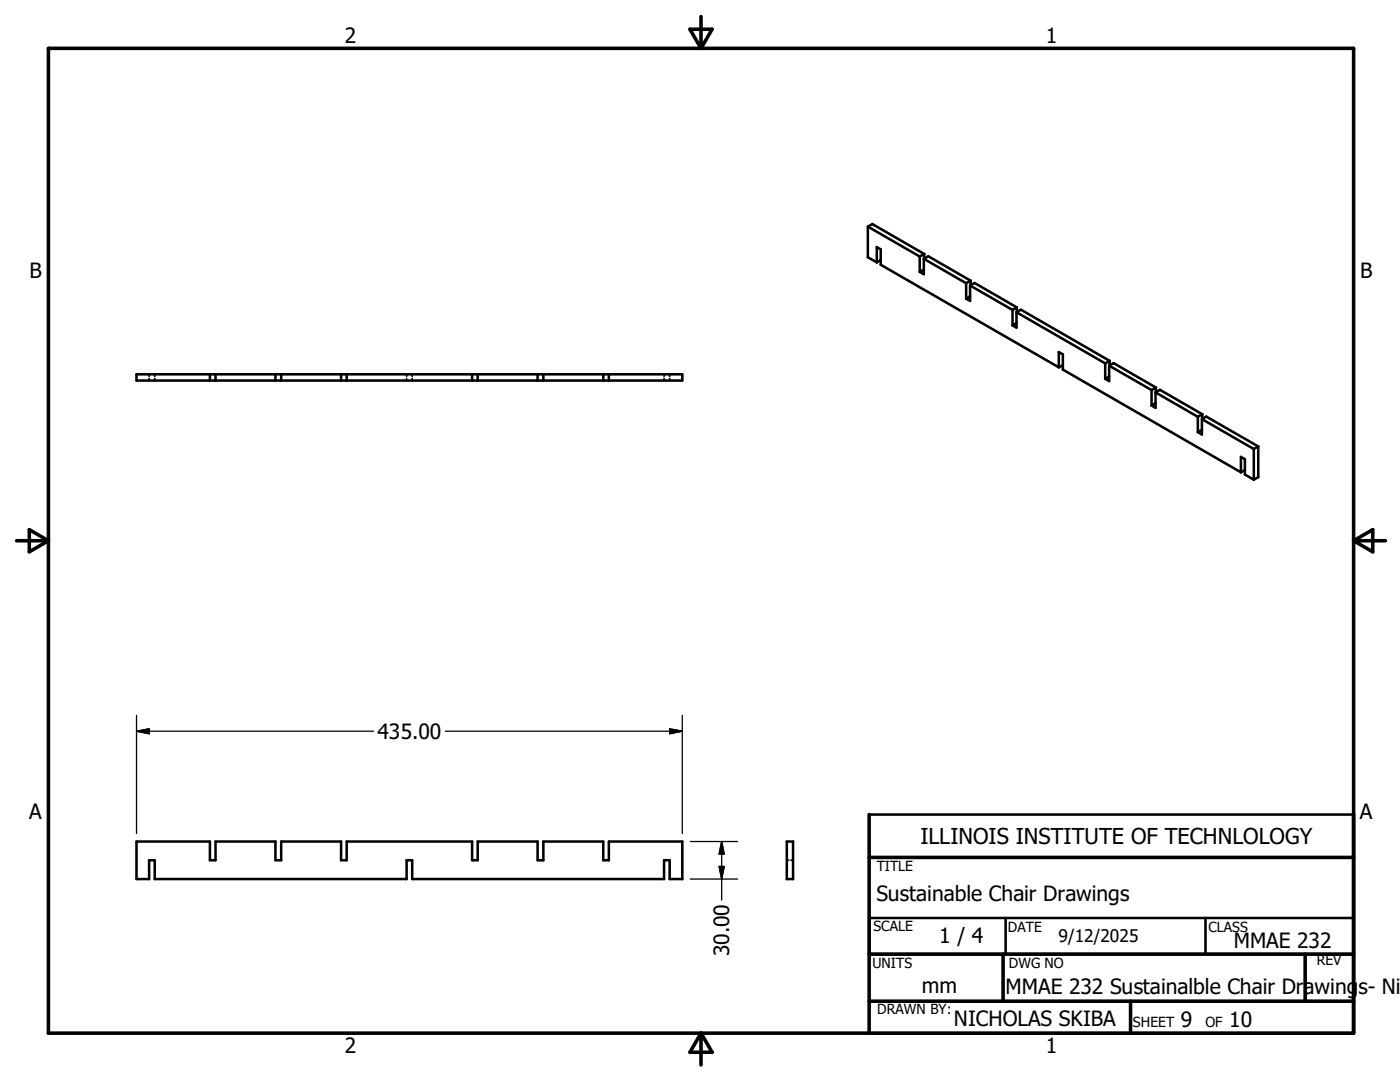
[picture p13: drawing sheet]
<svg xmlns="http://www.w3.org/2000/svg" width="279mm" height="216mm" viewBox="0 0 279 216" stroke-linecap="round" stroke-linejoin="round" font-family="sans-serif">
<defs><g id="words">
<text font-size="4.4" x="183.7" y="168.4">ILLINOIS INSTITUTE OF TECHNLOLOGY</text>
<g font-size="4.2">
<text x="68.8" y="8.7">2</text>
<text x="208.7" y="8.7">1</text>
<text x="5.9" y="55.5">B</text>
<text x="271.4" y="55.5">B</text>
<text x="75.4" y="147.4">435.00</text>
<text x="5.8" y="163.4">A</text>
<text x="271.4" y="163.4">A</text>
<text x="174.9" y="179.7">Sustainable Chair Drawings</text>
<text x="145.5" y="190.8" transform="rotate(-90 145.5 190.8)">30.00</text>
<text x="187.5" y="188.3">1 / 4</text>
<text x="246.2" y="189.2">MMAE 232</text>
<text x="184" y="198.2">mm</text>
<text x="200.7" y="198.4">MMAE 232 Sustainalble Chair Drawings- Ni</text>
<text x="190.4" y="204.7">NICHOLAS SKIBA</text>
<text x="235.7" y="205">9</text>
<text x="245.3" y="205">10</text>
<text x="68.8" y="210.2">2</text>
<text x="208.7" y="210.2">1</text>
</g>
<text font-size="3.5" x="211.2" y="187.9">9/12/2025</text>
<g font-size="2.8">
<text x="175" y="173.8">TITLE</text>
<text x="174.3" y="185.8">SCALE</text>
<text x="201.2" y="186">DATE</text>
<text x="241.2" y="186">CLASS</text>
<text x="174.1" y="193.2">UNITS</text>
<text x="201.3" y="193.2">DWG NO</text>
<text x="262.8" y="192.6">REV</text>
<text x="175.1" y="202.4">DRAWN BY:</text>
<text x="226.1" y="205">SHEET</text>
<text x="240.6" y="205">OF</text>
</g>
</g></defs>
<g fill="none" stroke="#000" stroke-width=".51">
<path d="M173.2 45.2l.9-.5 10.3 6M173.2 45.2l10.4 6M173.2 45.2v6.1l1.8 1.1M175 52.4v-3.1l.8 .5v3l35.5 20.5M175.8 51.9l-.8 .5M183.6 51.2v3.1M184.4 51.6v3.1l-.8-.4M184.4 51.6l.9-.5 8.4 4.9M184.4 53.8l-.8 .5M184.4 51.6l8.4 4.9M184.4 50.7v.9M184.4 50.7l-.8 .5"/>
<path d="M192.8 56.5v3.1M193.6 57v3l-.8-.4M193.6 57l.9-.5 8.4 4.8M193.6 59.1l-.8 .5M193.6 57l8.5 4.8M193.7 56v.9M193.7 56l-.9 .5M27.2 74.7h109v1.2h-109zM41.9 74.7v1.2M43 74.7v1.2M55 74.7v1.2M56.1 74.7v1.2"/>
<path d="M68.1 74.7v1.2M69.2 74.7v1.2M94.2 74.7v1.2M95.3 74.7v1.2M107.3 74.7v1.2M108.4 74.7v1.2M120.4 74.7v1.2M121.5 74.7v1.2M202.1 61.8v3.1M202.9 62.3v3.1l-.8-.5M202.9 62.3l.9-.5 17.7 10.2M202.9 64.5l-.8 .4"/>
<path d="M202.9 62.3l17.7 10.2M202.9 61.3v1M202.9 61.3l-.8 .5M211.3 73.3v-3.1l.8 .5v3.1l35.6 20.4M212.1 72.8l-.8 .5M220.6 72.5v3.1M221.4 73v3l-.8-.4M221.4 73l.8-.5 8.5 4.8M221.4 75.1l-.8 .5M221.4 73l8.4 4.8M221.5 72v.9M221.5 72l-.9 .5"/>
<path d="M229.8 77.8v3.1M230.6 78.3v3.1l-.8-.5M230.6 78.3l.9-.5 8.4 4.9M230.6 78.3l8.5 4.9M230.7 77.3v.9M230.7 77.3l-.9 .5M230.6 80.4l-.8 .5M239.1 83.2v3M239.9 83.6v3.1l-.8-.5M239.9 83.6l.8-.5 10.4 6M239.9 85.8l-.8 .4M239.9 83.6l10.3 6"/>
<path d="M239.9 82.7v.9M239.9 82.7l-.8 .5M247.7 94.2v-3l.7 .4v3.1l1.8 1M248.4 93.8l-.7 .4M250.2 89.6v6.1M251.1 89.1l-.9 .5M251.1 89.1v6.1l-.9 .5M27.2 167.9h14.7v3.7h1.1v-3.7h12v3.7h1.1v-3.7h12v3.7h1.1v-3.7h25v3.7h1.1v-3.7h12v3.7h1.1v-3.7h12v3.7h1.1v-3.7h14.7v7.5h-2.6v-3.8h-1.1v3.8h-50.2v-3.8h-1.2v3.8h-50.2v-3.8h-1.1v3.8h-2.6zM157 167.9h1.3v7.5h-1.3zM173.5 162.5h96.6M173.5 183.2h96.6v7.2h-96.6zM200.7 183.2v7.2"/>
<path d="M240.6 183.2v7.2M173.5 206.2h96.6"/>
</g>
<g fill="none" stroke="#000" stroke-width=".36">
<path d="M29.8 74.7v.4M29.8 75.5v.4M30.9 74.7v.4M30.9 75.5v.4M81.1 74.7v.4M81.1 75.5v.4M82.3 74.7v.4M82.3 75.5v.4M132.5 74.7v.4M132.5 75.5v.4M133.6 74.7v.4M133.6 75.5v.4"/>
<path d="M157 171.6h.4M157.9 171.6h.4"/>
</g>
<g fill="none" stroke="#000" stroke-width=".71">
<path d="M9.7 9.6h260.4v196.6h-260.4zM137.7 5.8h4.4l-2.2 3.8zM139.9 3.3v6.3M3.3 107.9h6.4M5.8 105.7l3.9 2.2-3.9 2.2zM270.1 107.9h6.4M270.1 107.9l3.9-2.2v4.4zM173.5 171.1h96.6M173.5 162.5v43.7M173.5 190.4h96.6M173.5 199.8h96.6M200.2 190.4v9.4"/>
<path d="M225.6 199.8v6.4M260.5 190.4v9.4M139.9 206.2v6.3M139.9 206.2l2.2 3.8h-4.4z"/>
</g>
<path d="M27.2 145.9h47.3M27.2 145.9l2.6-.5v1zM27.2 142.7v23.6M88.9 145.9h47.3M133.6 145.4l2.6 .5-2.6 .5zM136.2 142.7v23.6M137.8 167.9h9.4M137.8 175.4h9.4M143.5 172.9h1l-.5 2.5zM144 167.9v11.7M144 167.9l.5 2.5h-1z" fill="none" stroke="#000" stroke-width=".25"/>
<path d="M27.2 145.9l2.6-.5v1zM133.6 145.4l2.6 .5-2.6 .5zM143.5 172.9h1l-.5 2.5zM144 167.9l.5 2.5h-1z" fill="#000" stroke="#000" stroke-width=".25"/>
<use href="#words"/>
</svg>
